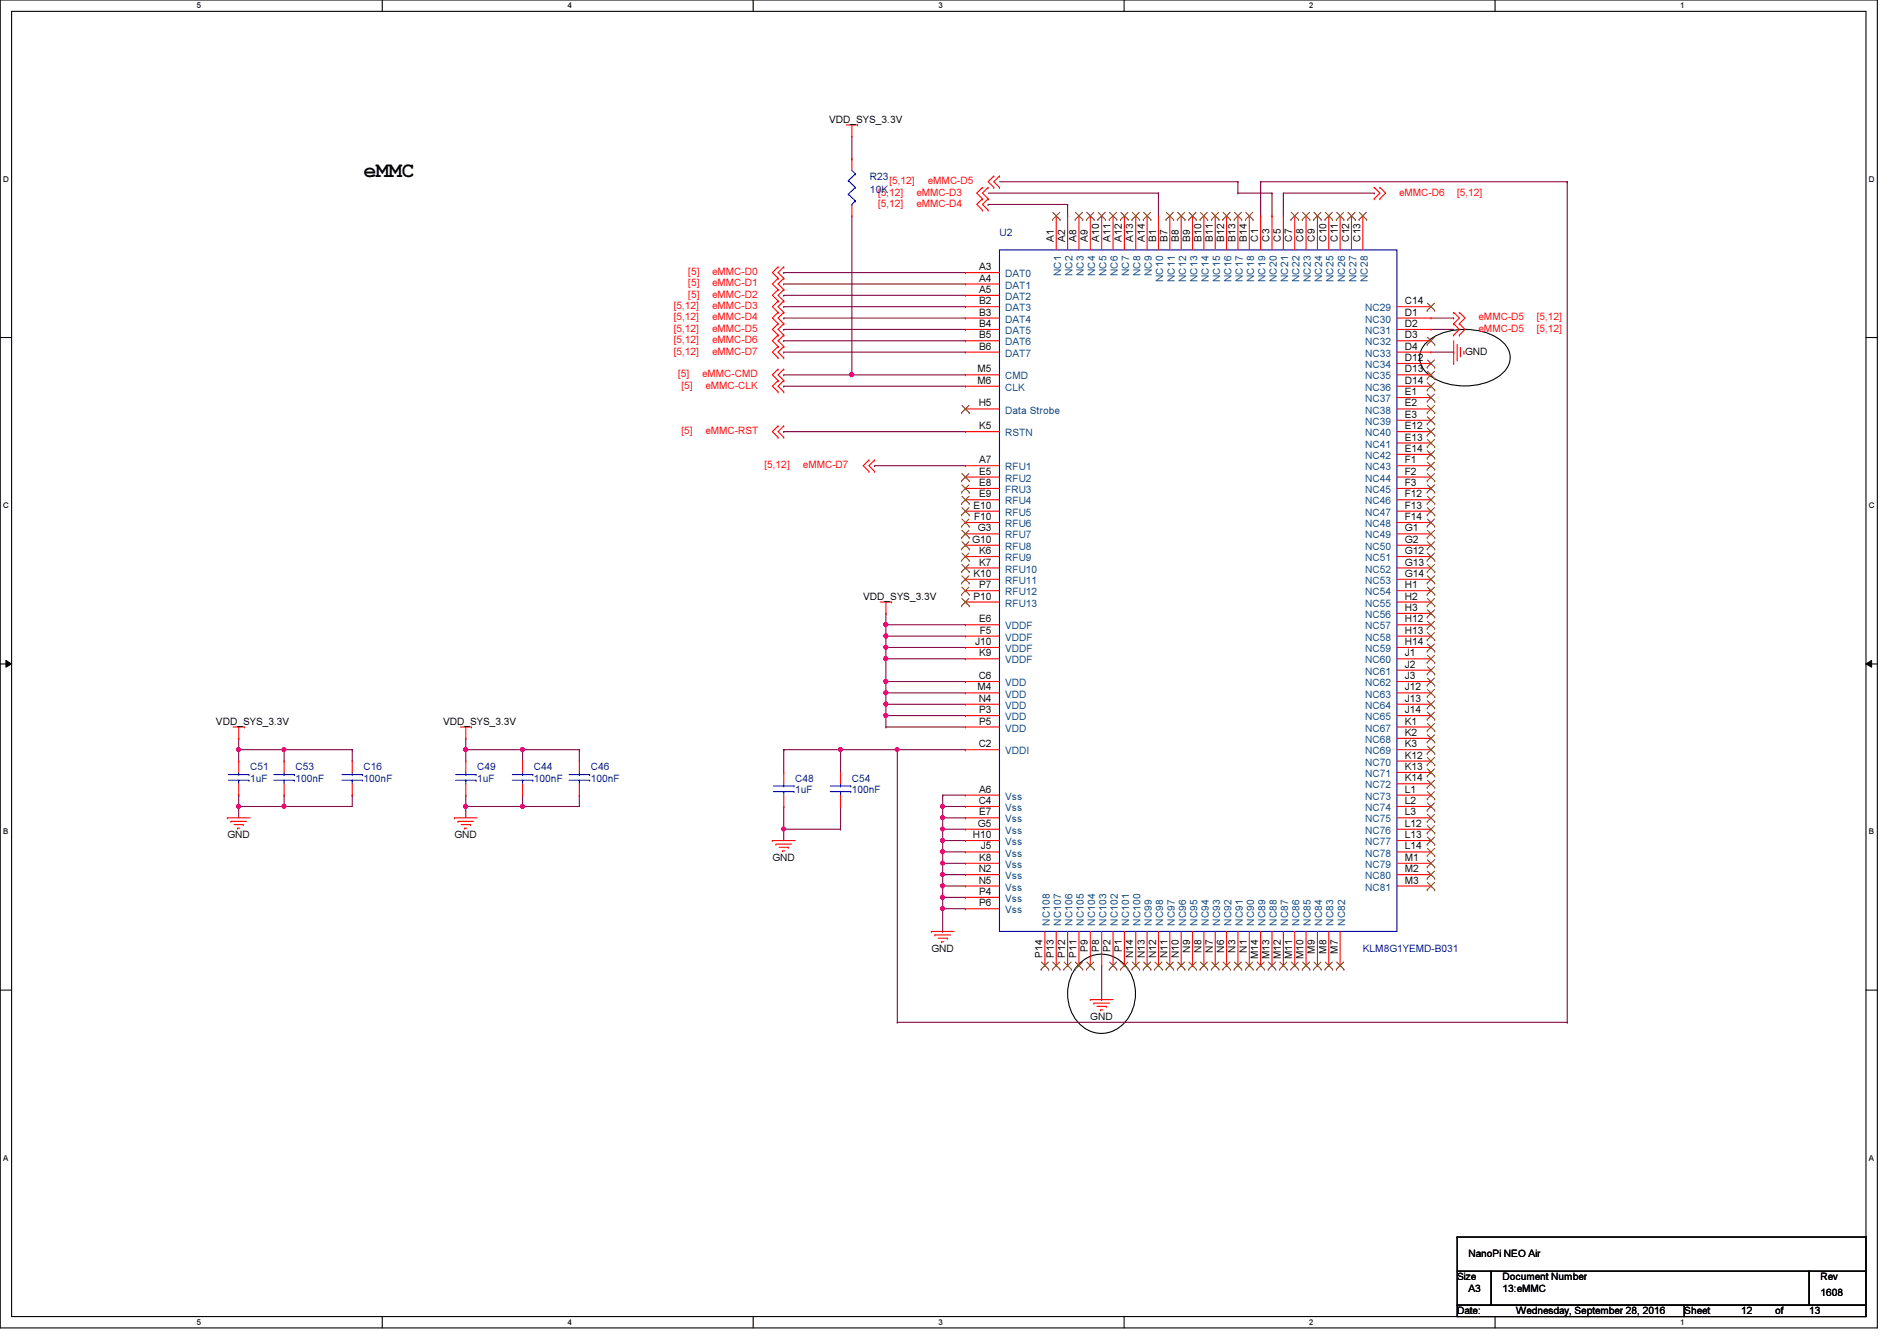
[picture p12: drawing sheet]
<svg xmlns="http://www.w3.org/2000/svg" width="297mm" height="210mm" viewBox="0 0 297 210" stroke-linecap="round" stroke-linejoin="round" font-family="sans-serif">
<defs><g id="words">
<text font-size="3.3" x="56.9" y="27.6">eMMC</text>
<g font-size="1.6">
<text x="129.8" y="19.2">VDD_SYS_3.3V</text>
<text x="165" y="37.9" transform="rotate(-90 165 37.9)">A1</text>
<text x="166.8" y="37.9" transform="rotate(-90 166.8 37.9)">A2</text>
<text x="168.6" y="37.9" transform="rotate(-90 168.6 37.9)">A8</text>
<text x="170.3" y="37.9" transform="rotate(-90 170.3 37.9)">A9</text>
<text x="172.1" y="37.9" transform="rotate(-90 172.1 37.9)">A10</text>
<text x="173.9" y="37.9" transform="rotate(-90 173.9 37.9)">A11</text>
<text x="175.7" y="37.9" transform="rotate(-90 175.7 37.9)">A12</text>
<text x="177.5" y="37.9" transform="rotate(-90 177.5 37.9)">A13</text>
<text x="179.2" y="37.9" transform="rotate(-90 179.2 37.9)">A14</text>
<text x="181" y="37.9" transform="rotate(-90 181 37.9)">B1</text>
<text x="182.8" y="37.9" transform="rotate(-90 182.8 37.9)">B7</text>
<text x="184.6" y="37.9" transform="rotate(-90 184.6 37.9)">B8</text>
<text x="186.3" y="37.9" transform="rotate(-90 186.3 37.9)">B9</text>
<text x="188.1" y="37.9" transform="rotate(-90 188.1 37.9)">B10</text>
<text x="189.9" y="37.9" transform="rotate(-90 189.9 37.9)">B11</text>
<text x="191.7" y="37.9" transform="rotate(-90 191.7 37.9)">B12</text>
<text x="193.5" y="37.9" transform="rotate(-90 193.5 37.9)">B13</text>
<text x="195.2" y="37.9" transform="rotate(-90 195.2 37.9)">B14</text>
<text x="197" y="37.9" transform="rotate(-90 197 37.9)">C1</text>
<text x="198.8" y="37.9" transform="rotate(-90 198.8 37.9)">C3</text>
<text x="200.6" y="37.9" transform="rotate(-90 200.6 37.9)">C5</text>
<text x="202.4" y="37.9" transform="rotate(-90 202.4 37.9)">C7</text>
<text x="204.1" y="37.9" transform="rotate(-90 204.1 37.9)">C8</text>
<text x="205.9" y="37.9" transform="rotate(-90 205.9 37.9)">C9</text>
<text x="207.7" y="37.9" transform="rotate(-90 207.7 37.9)">C10</text>
<text x="209.5" y="37.9" transform="rotate(-90 209.5 37.9)">C11</text>
<text x="211.2" y="37.9" transform="rotate(-90 211.2 37.9)">C12</text>
<text x="213" y="37.9" transform="rotate(-90 213 37.9)">C13</text>
<text x="153.3" y="42.3">A3</text>
<text x="153.3" y="44.1">A4</text>
<text x="153.3" y="45.8">A5</text>
<text x="153.3" y="47.6">B2</text>
<text x="220" y="47.6">C14</text>
<text x="153.3" y="49.4">B3</text>
<text x="153.3" y="51.2">B4</text>
<text x="153.3" y="53">B5</text>
<text x="220" y="49.4">D1</text>
<text x="220" y="51.2">D2</text>
<text x="220" y="53">D3</text>
<text x="153.1" y="58.3">M5</text>
<text x="153.3" y="54.7">B6</text>
<text x="220" y="54.7">D4</text>
<text x="220" y="56.5">D12</text>
<text x="220" y="58.3">D13</text>
<text x="229.4" y="55.5">GND</text>
<text x="153.1" y="60.1">M6</text>
<text x="153.2" y="63.6">H5</text>
<text x="220" y="60.1">D14</text>
<text x="220" y="61.8">E1</text>
<text x="220" y="63.6">E2</text>
<text x="220" y="65.4">E3</text>
<text x="153.3" y="67.2">K5</text>
<text x="220" y="67.2">E12</text>
<text x="220" y="69">E13</text>
<text x="220" y="70.7">E14</text>
<text x="153.3" y="72.5">A7</text>
<text x="153.3" y="74.3">E5</text>
<text x="153.3" y="76.1">E8</text>
<text x="153.3" y="77.9">E9</text>
<text x="220" y="72.5">F1</text>
<text x="220" y="74.3">F2</text>
<text x="220" y="76.1">F3</text>
<text x="220" y="77.9">F12</text>
<text x="152.4" y="79.6">E10</text>
<text x="152.5" y="81.4">F10</text>
<text x="153.1" y="83.2">G3</text>
<text x="220" y="79.6">F13</text>
<text x="220" y="81.4">F14</text>
<text x="220" y="83.2">G1</text>
<text x="152.2" y="85">G10</text>
<text x="153.3" y="86.7">K6</text>
<text x="153.3" y="88.5">K7</text>
<text x="220" y="85">G2</text>
<text x="220" y="86.7">G12</text>
<text x="220" y="88.5">G13</text>
<text x="135.2" y="93.9">VDD_SYS_3.3V</text>
<text x="152.4" y="90.3">K10</text>
<text x="152.4" y="93.9">P10</text>
<text x="153.3" y="92.1">P7</text>
<text x="220" y="90.3">G14</text>
<text x="220" y="92.1">H1</text>
<text x="220" y="93.9">H2</text>
<text x="220" y="95.6">H3</text>
<text x="152.7" y="101">J10</text>
<text x="153.3" y="97.4">E6</text>
<text x="153.4" y="99.2">F5</text>
<text x="220" y="97.4">H12</text>
<text x="220" y="99.2">H13</text>
<text x="220" y="101">H14</text>
<text x="153.2" y="106.3">C6</text>
<text x="153.3" y="102.7">K9</text>
<text x="220" y="102.7">J1</text>
<text x="220" y="104.5">J2</text>
<text x="220" y="106.3">J3</text>
<text x="33.8" y="113.5">VDD_SYS_3.3V</text>
<text x="69.4" y="113.5">VDD_SYS_3.3V</text>
<text x="153.1" y="108.1">M4</text>
<text x="153.2" y="109.9">N4</text>
<text x="153.3" y="111.6">P3</text>
<text x="153.3" y="113.4">P5</text>
<text x="220" y="108.1">J12</text>
<text x="220" y="109.9">J13</text>
<text x="220" y="111.6">J14</text>
<text x="220" y="113.4">K1</text>
<text x="153.2" y="117">C2</text>
<text x="220" y="115.2">K2</text>
<text x="220" y="117">K3</text>
<text x="220" y="118.7">K12</text>
<text x="153.2" y="125.9">C4</text>
<text x="153.3" y="124.1">A6</text>
<text x="220" y="120.5">K13</text>
<text x="220" y="122.3">K14</text>
<text x="220" y="124.1">L1</text>
<text x="220" y="125.9">L2</text>
<text x="35.6" y="131.2">GND</text>
<text x="71.2" y="131.2">GND</text>
<text x="152.4" y="131.2">H10</text>
<text x="153.1" y="129.4">G5</text>
<text x="153.3" y="127.6">E7</text>
<text x="220" y="127.6">L3</text>
<text x="220" y="129.4">L12</text>
<text x="220" y="131.2">L13</text>
<text x="120.9" y="134.8">GND</text>
<text x="153.2" y="136.5">N2</text>
<text x="153.3" y="134.7">K8</text>
<text x="153.6" y="133">J5</text>
<text x="220" y="133">L14</text>
<text x="220" y="134.7">M1</text>
<text x="220" y="136.5">M2</text>
<text x="153.2" y="138.3">N5</text>
<text x="153.3" y="140.1">P4</text>
<text x="153.3" y="141.9">P6</text>
<text x="220" y="138.3">M3</text>
<text x="145.8" y="149">GND</text>
<text x="163.2" y="149.9" transform="rotate(-90 163.2 149.9)">P14</text>
<text x="165" y="149.9" transform="rotate(-90 165 149.9)">P13</text>
<text x="166.8" y="149.9" transform="rotate(-90 166.8 149.9)">P12</text>
<text x="168.6" y="149.9" transform="rotate(-90 168.6 149.9)">P11</text>
<text x="170.3" y="149" transform="rotate(-90 170.3 149)">P9</text>
<text x="172.1" y="149" transform="rotate(-90 172.1 149)">P8</text>
<text x="173.9" y="149" transform="rotate(-90 173.9 149)">P2</text>
<text x="175.7" y="149" transform="rotate(-90 175.7 149)">P1</text>
<text x="177.5" y="150" transform="rotate(-90 177.5 150)">N14</text>
<text x="179.2" y="150" transform="rotate(-90 179.2 150)">N13</text>
<text x="181" y="150" transform="rotate(-90 181 150)">N12</text>
<text x="182.8" y="150" transform="rotate(-90 182.8 150)">N11</text>
<text x="184.6" y="150" transform="rotate(-90 184.6 150)">N10</text>
<text x="186.3" y="149.1" transform="rotate(-90 186.3 149.1)">N9</text>
<text x="188.1" y="149.1" transform="rotate(-90 188.1 149.1)">N8</text>
<text x="189.9" y="149.1" transform="rotate(-90 189.9 149.1)">N7</text>
<text x="191.7" y="149.1" transform="rotate(-90 191.7 149.1)">N6</text>
<text x="193.5" y="149.1" transform="rotate(-90 193.5 149.1)">N3</text>
<text x="195.2" y="149.1" transform="rotate(-90 195.2 149.1)">N1</text>
<text x="205.9" y="149.3" transform="rotate(-90 205.9 149.3)">M9</text>
<text x="207.7" y="149.3" transform="rotate(-90 207.7 149.3)">M8</text>
<text x="209.5" y="149.3" transform="rotate(-90 209.5 149.3)">M7</text>
<text x="197" y="150.2" transform="rotate(-90 197 150.2)">M14</text>
<text x="198.8" y="150.2" transform="rotate(-90 198.8 150.2)">M13</text>
<text x="200.6" y="150.2" transform="rotate(-90 200.6 150.2)">M12</text>
<text x="202.4" y="150.2" transform="rotate(-90 202.4 150.2)">M11</text>
<text x="204.1" y="150.2" transform="rotate(-90 204.1 150.2)">M10</text>
<text x="170.7" y="159.7">GND</text>
<text x="230" y="196.7">NanoPi NEO Air</text>
<text x="228.2" y="200.4">Size</text>
<text x="230" y="202.2">A3</text>
<text x="235.3" y="202.2">13:eMMC</text>
<text x="235.3" y="200.4">Document Number</text>
<text x="285.1" y="202.9">1608</text>
<text x="285.1" y="200.4">Rev</text>
<text x="228.2" y="205.7">Date:</text>
<text x="237.4" y="205.7">Wednesday, September 28, 2016</text>
<text x="263.7" y="205.7">Sheet</text>
<text x="272.6" y="205.7">12</text>
<text x="278" y="205.7">of</text>
<text x="283.3" y="205.7">13</text>
</g>
<g font-size="1.6" fill="#000080">
<text x="136.2" y="28.1">R23</text>
<text x="136.2" y="30.2">10K</text>
<text x="156.5" y="37">U2</text>
<text x="39.2" y="120.6">C51</text>
<text x="39.2" y="122.3">1uF</text>
<text x="46.3" y="120.6">C53</text>
<text x="46.3" y="122.3">100nF</text>
<text x="56.9" y="120.6">C16</text>
<text x="56.9" y="122.3">100nF</text>
<text x="74.7" y="120.6">C49</text>
<text x="74.7" y="122.3">1uF</text>
<text x="83.6" y="120.6">C44</text>
<text x="83.6" y="122.3">100nF</text>
<text x="92.5" y="120.6">C46</text>
<text x="92.5" y="122.3">100nF</text>
<text x="124.5" y="122.3">C48</text>
<text x="124.5" y="124.1">1uF</text>
<text x="133.4" y="122.3">C54</text>
<text x="133.4" y="124.1">100nF</text>
<text x="213.4" y="149">KLM8G1YEMD-B031</text>
</g>
<g font-size="1.6" fill="#f00">
<text x="139.3" y="28.8">[5,12]</text>
<text x="145.3" y="28.8">eMMC-D5</text>
<text x="137.5" y="32.4">[5,12]</text>
<text x="137.5" y="30.6">[5,12]</text>
<text x="143.5" y="32.4">eMMC-D4</text>
<text x="143.5" y="30.6">eMMC-D3</text>
<text x="219.1" y="30.6">eMMC-D6</text>
<text x="228.2" y="30.6">[5,12]</text>
<text x="107.8" y="43.1">[5]</text>
<text x="107.8" y="44.8">[5]</text>
<text x="107.8" y="46.6">[5]</text>
<text x="111.5" y="43.1">eMMC-D0</text>
<text x="111.5" y="44.8">eMMC-D1</text>
<text x="111.5" y="46.6">eMMC-D2</text>
<text x="105.5" y="48.4">[5,12]</text>
<text x="105.5" y="50.2">[5,12]</text>
<text x="105.5" y="51.9">[5,12]</text>
<text x="105.5" y="53.7">[5,12]</text>
<text x="111.5" y="48.4">eMMC-D3</text>
<text x="111.5" y="50.2">eMMC-D4</text>
<text x="111.5" y="51.9">eMMC-D5</text>
<text x="111.5" y="53.7">eMMC-D6</text>
<text x="231.5" y="51.9">eMMC-D5</text>
<text x="231.5" y="50.2">eMMC-D5</text>
<text x="240.6" y="51.9">[5,12]</text>
<text x="240.6" y="50.2">[5,12]</text>
<text x="105.5" y="55.5">[5,12]</text>
<text x="106.2" y="59.1">[5]</text>
<text x="109.9" y="59.1">eMMC-CMD</text>
<text x="111.5" y="55.5">eMMC-D7</text>
<text x="106.7" y="60.8">[5]</text>
<text x="110.4" y="60.8">eMMC-CLK</text>
<text x="106.7" y="67.9">[5]</text>
<text x="110.4" y="67.9">eMMC-RST</text>
<text x="119.7" y="73.3">[5,12]</text>
<text x="125.7" y="73.3">eMMC-D7</text>
</g>
<g font-size="1.6" fill="#004080">
<text x="157.4" y="43.4">DAT0</text>
<text x="157.4" y="45.2">DAT1</text>
<text x="157.4" y="46.9">DAT2</text>
<text x="166.2" y="43.3" transform="rotate(-90 166.2 43.3)">NC1</text>
<text x="167.9" y="43.3" transform="rotate(-90 167.9 43.3)">NC2</text>
<text x="169.7" y="43.3" transform="rotate(-90 169.7 43.3)">NC3</text>
<text x="171.5" y="43.3" transform="rotate(-90 171.5 43.3)">NC4</text>
<text x="173.3" y="43.3" transform="rotate(-90 173.3 43.3)">NC5</text>
<text x="175" y="43.3" transform="rotate(-90 175 43.3)">NC6</text>
<text x="176.8" y="43.3" transform="rotate(-90 176.8 43.3)">NC7</text>
<text x="178.6" y="43.3" transform="rotate(-90 178.6 43.3)">NC8</text>
<text x="180.4" y="43.3" transform="rotate(-90 180.4 43.3)">NC9</text>
<text x="182.2" y="44.2" transform="rotate(-90 182.2 44.2)">NC10</text>
<text x="183.9" y="44.2" transform="rotate(-90 183.9 44.2)">NC11</text>
<text x="185.7" y="44.2" transform="rotate(-90 185.7 44.2)">NC12</text>
<text x="187.5" y="44.2" transform="rotate(-90 187.5 44.2)">NC13</text>
<text x="189.3" y="44.2" transform="rotate(-90 189.3 44.2)">NC14</text>
<text x="191" y="44.2" transform="rotate(-90 191 44.2)">NC15</text>
<text x="192.8" y="44.2" transform="rotate(-90 192.8 44.2)">NC16</text>
<text x="194.6" y="44.2" transform="rotate(-90 194.6 44.2)">NC17</text>
<text x="196.4" y="44.2" transform="rotate(-90 196.4 44.2)">NC18</text>
<text x="198.2" y="44.2" transform="rotate(-90 198.2 44.2)">NC19</text>
<text x="199.9" y="44.2" transform="rotate(-90 199.9 44.2)">NC20</text>
<text x="201.7" y="44.2" transform="rotate(-90 201.7 44.2)">NC21</text>
<text x="203.5" y="44.2" transform="rotate(-90 203.5 44.2)">NC22</text>
<text x="205.3" y="44.2" transform="rotate(-90 205.3 44.2)">NC23</text>
<text x="207" y="44.2" transform="rotate(-90 207 44.2)">NC24</text>
<text x="208.8" y="44.2" transform="rotate(-90 208.8 44.2)">NC25</text>
<text x="210.6" y="44.2" transform="rotate(-90 210.6 44.2)">NC26</text>
<text x="212.4" y="44.2" transform="rotate(-90 212.4 44.2)">NC27</text>
<text x="214.2" y="44.2" transform="rotate(-90 214.2 44.2)">NC28</text>
<text x="157.4" y="48.7">DAT3</text>
<text x="157.4" y="50.5">DAT4</text>
<text x="157.4" y="52.3">DAT5</text>
<text x="213.8" y="48.7">NC29</text>
<text x="213.8" y="50.5">NC30</text>
<text x="213.8" y="52.3">NC31</text>
<text x="157.4" y="54.1">DAT6</text>
<text x="157.4" y="55.8">DAT7</text>
<text x="157.4" y="59.4">CMD</text>
<text x="213.8" y="54.1">NC32</text>
<text x="213.8" y="55.8">NC33</text>
<text x="213.8" y="57.6">NC34</text>
<text x="213.8" y="59.4">NC35</text>
<text x="157.4" y="64.7">Data Strobe</text>
<text x="157.4" y="61.2">CLK</text>
<text x="213.8" y="61.2">NC36</text>
<text x="213.8" y="62.9">NC37</text>
<text x="213.8" y="64.7">NC38</text>
<text x="157.4" y="68.3">RSTN</text>
<text x="213.8" y="66.5">NC39</text>
<text x="213.8" y="68.3">NC40</text>
<text x="213.8" y="70.1">NC41</text>
<text x="213.8" y="71.8">NC42</text>
<text x="157.4" y="73.6">RFU1</text>
<text x="157.4" y="75.4">RFU2</text>
<text x="157.4" y="77.2">FRU3</text>
<text x="213.8" y="73.6">NC43</text>
<text x="213.8" y="75.4">NC44</text>
<text x="213.8" y="77.2">NC45</text>
<text x="157.4" y="79">RFU4</text>
<text x="157.4" y="80.7">RFU5</text>
<text x="157.4" y="82.5">RFU6</text>
<text x="213.8" y="79">NC46</text>
<text x="213.8" y="80.7">NC47</text>
<text x="213.8" y="82.5">NC48</text>
<text x="157.4" y="84.3">RFU7</text>
<text x="157.4" y="86.1">RFU8</text>
<text x="157.4" y="87.8">RFU9</text>
<text x="157.4" y="89.6">RFU10</text>
<text x="213.8" y="84.3">NC49</text>
<text x="213.8" y="86.1">NC50</text>
<text x="213.8" y="87.8">NC51</text>
<text x="213.8" y="89.6">NC52</text>
<text x="157.4" y="91.4">RFU11</text>
<text x="157.4" y="93.2">RFU12</text>
<text x="157.4" y="95">RFU13</text>
<text x="213.8" y="91.4">NC53</text>
<text x="213.8" y="93.2">NC54</text>
<text x="213.8" y="95">NC55</text>
<text x="157.4" y="98.5">VDDF</text>
<text x="157.4" y="100.3">VDDF</text>
<text x="213.8" y="96.7">NC56</text>
<text x="213.8" y="98.5">NC57</text>
<text x="213.8" y="100.3">NC58</text>
<text x="157.4" y="107.4">VDD</text>
<text x="157.4" y="102.1">VDDF</text>
<text x="157.4" y="103.8">VDDF</text>
<text x="213.8" y="102.1">NC59</text>
<text x="213.8" y="103.8">NC60</text>
<text x="213.8" y="105.6">NC61</text>
<text x="213.8" y="107.4">NC62</text>
<text x="157.4" y="109.2">VDD</text>
<text x="157.4" y="111">VDD</text>
<text x="157.4" y="112.7">VDD</text>
<text x="213.8" y="109.2">NC63</text>
<text x="213.8" y="111">NC64</text>
<text x="213.8" y="112.7">NC65</text>
<text x="157.4" y="118.1">VDDI</text>
<text x="157.4" y="114.5">VDD</text>
<text x="213.8" y="114.5">NC67</text>
<text x="213.8" y="116.3">NC68</text>
<text x="213.8" y="118.1">NC69</text>
<text x="213.8" y="119.8">NC70</text>
<text x="157.4" y="125.2">Vss</text>
<text x="213.8" y="121.6">NC71</text>
<text x="213.8" y="123.4">NC72</text>
<text x="213.8" y="125.2">NC73</text>
<text x="157.4" y="127">Vss</text>
<text x="157.4" y="128.7">Vss</text>
<text x="157.4" y="130.5">Vss</text>
<text x="213.8" y="127">NC74</text>
<text x="213.8" y="128.7">NC75</text>
<text x="213.8" y="130.5">NC76</text>
<text x="157.4" y="132.3">Vss</text>
<text x="157.4" y="134.1">Vss</text>
<text x="157.4" y="135.8">Vss</text>
<text x="157.4" y="137.6">Vss</text>
<text x="213.8" y="132.3">NC77</text>
<text x="213.8" y="134.1">NC78</text>
<text x="213.8" y="135.8">NC79</text>
<text x="213.8" y="137.6">NC80</text>
<text x="157.4" y="139.4">Vss</text>
<text x="157.4" y="141.2">Vss</text>
<text x="157.4" y="143">Vss</text>
<text x="213.8" y="139.4">NC81</text>
<text x="164.4" y="144.9" transform="rotate(-90 164.4 144.9)">NC108</text>
<text x="166.2" y="144.9" transform="rotate(-90 166.2 144.9)">NC107</text>
<text x="167.9" y="144.9" transform="rotate(-90 167.9 144.9)">NC106</text>
<text x="169.7" y="144.9" transform="rotate(-90 169.7 144.9)">NC105</text>
<text x="171.5" y="144.9" transform="rotate(-90 171.5 144.9)">NC104</text>
<text x="173.3" y="144.9" transform="rotate(-90 173.3 144.9)">NC103</text>
<text x="175" y="144.9" transform="rotate(-90 175 144.9)">NC102</text>
<text x="176.8" y="144.9" transform="rotate(-90 176.8 144.9)">NC101</text>
<text x="178.6" y="144.9" transform="rotate(-90 178.6 144.9)">NC100</text>
<text x="180.4" y="144.9" transform="rotate(-90 180.4 144.9)">NC99</text>
<text x="182.2" y="144.9" transform="rotate(-90 182.2 144.9)">NC98</text>
<text x="183.9" y="144.9" transform="rotate(-90 183.9 144.9)">NC97</text>
<text x="185.7" y="144.9" transform="rotate(-90 185.7 144.9)">NC96</text>
<text x="187.5" y="144.9" transform="rotate(-90 187.5 144.9)">NC95</text>
<text x="189.3" y="144.9" transform="rotate(-90 189.3 144.9)">NC94</text>
<text x="191" y="144.9" transform="rotate(-90 191 144.9)">NC93</text>
<text x="192.8" y="144.9" transform="rotate(-90 192.8 144.9)">NC92</text>
<text x="194.6" y="144.9" transform="rotate(-90 194.6 144.9)">NC91</text>
<text x="196.4" y="144.9" transform="rotate(-90 196.4 144.9)">NC90</text>
<text x="198.2" y="144.9" transform="rotate(-90 198.2 144.9)">NC89</text>
<text x="199.9" y="144.9" transform="rotate(-90 199.9 144.9)">NC88</text>
<text x="201.7" y="144.9" transform="rotate(-90 201.7 144.9)">NC87</text>
<text x="203.5" y="144.9" transform="rotate(-90 203.5 144.9)">NC86</text>
<text x="205.3" y="144.9" transform="rotate(-90 205.3 144.9)">NC85</text>
<text x="207" y="144.9" transform="rotate(-90 207 144.9)">NC84</text>
<text x="208.8" y="144.9" transform="rotate(-90 208.8 144.9)">NC83</text>
<text x="210.6" y="144.9" transform="rotate(-90 210.6 144.9)">NC82</text>
</g>
<g font-size="1.3">
<text x="30.8" y="1.3">5</text>
<text x="88.9" y="1.3">4</text>
<text x="146.9" y="1.3">3</text>
<text x="205" y="1.3">2</text>
<text x="263.1" y="1.3">1</text>
<text x=".5" y="28.4">D</text>
<text x="292.6" y="28.4">D</text>
<text x=".5" y="79.5">C</text>
<text x="292.6" y="79.5">C</text>
<text x=".5" y="130.6">B</text>
<text x="292.6" y="130.6">B</text>
<text x=".5" y="181.7">A</text>
<text x="292.6" y="181.7">A</text>
<text x="30.8" y="207.4">5</text>
<text x="88.9" y="207.4">4</text>
<text x="146.9" y="207.4">3</text>
<text x="205" y="207.4">2</text>
<text x="263.1" y="207.4">1</text>
</g>
</g></defs>
<path d="M0 0h294v207.9h-294zM1.8 1.8h290.4v204.3h-290.4z" fill="none" stroke="#000" stroke-width=".17"/>
<g fill="#fff">
<path d="M30.8 .2h.7v1.4h-.7z"/>
<path d="M30.8 206.2h.7v1.4h-.7z"/>
</g>
<path d="M59.9 0v1.8M59.9 206.1v1.8" fill="none" stroke="#000" stroke-width=".17"/>
<g fill="#fff">
<path d="M88.9 .2h.6v1.4h-.6z"/>
<path d="M88.9 206.2h.6v1.4h-.6z"/>
</g>
<path d="M117.9 0v1.8M117.9 206.1v1.8" fill="none" stroke="#000" stroke-width=".17"/>
<g fill="#fff">
<path d="M146.9 .2h.7v1.4h-.7z"/>
<path d="M146.9 206.2h.7v1.4h-.7z"/>
</g>
<path d="M176 0v1.8M176 206.1v1.8" fill="none" stroke="#000" stroke-width=".17"/>
<g fill="#fff">
<path d="M205 .2h.7v1.4h-.7z"/>
<path d="M205 206.2h.7v1.4h-.7z"/>
</g>
<path d="M234.1 0v1.8M234.1 206.1v1.8" fill="none" stroke="#000" stroke-width=".17"/>
<g fill="#fff">
<path d="M263.1 .2h.7v1.4h-.7z"/>
<path d="M263.1 206.2h.7v1.4h-.7z"/>
<path d="M.5 27.3h.9v1.4h-.9z"/>
<path d="M292.6 27.3h.9v1.4h-.9z"/>
<path d="M.5 78.4h.9v1.4h-.9z"/>
<path d="M292.6 78.4h.9v1.4h-.9z"/>
</g>
<path d="M0 52.8h1.8M292.2 52.8h1.8" fill="none" stroke="#000" stroke-width=".17"/>
<g fill="#fff">
<path d="M.5 129.5h.8v1.4h-.8z"/>
<path d="M292.6 129.5h.9v1.4h-.9z"/>
</g>
<path d="M0 103.9h1.8M292.2 103.9h1.8" fill="none" stroke="#000" stroke-width=".17"/>
<path d="M.9 103.4l.9 .5-.9 .5zM292.2 103.9l.9-.5v1z" fill="#000"/>
<path d="M.9 103.4l.9 .5-.9 .5zM292.2 103.9l.9-.5v1z" fill="none" stroke="#000" stroke-width=".16"/>
<g fill="#fff">
<path d="M.5 180.5h.8v1.4h-.8z"/>
<path d="M292.6 180.5h.9v1.4h-.9z"/>
</g>
<path d="M223.6 53.4a10.1 10.1 0 0 1 11.5 0 3.2 3.2 0 0 1 0 5.2 9.9 9.9 0 0 1-11.5 0 3.2 3.2 0 0 1 0-5.2zM0 155h1.8M168.7 151.2a4.9 4.9 0 0 1 8.1 .7 6.6 6.6 0 0 1-2.7 9.5 5 5 0 0 1-6.3-3 7 7 0 0 1 .9-7.2zM292.2 155h1.8" fill="none" stroke="#000" stroke-width=".17"/>
<path d="M72.9 115.6h.1M72.9 115.6v1.7M81.8 117.3h.1M81.8 117.3h8.9M81.8 117.3v1.8M72.9 126.2h.1M72.9 126.2h8.9" fill="none" stroke="#800040" stroke-width=".17"/>
<circle cx="81.8" cy="126.2" r=".32" fill="#f0f"/>
<circle cx="81.8" cy="126.2" r=".32" fill="none" stroke="#f0f" stroke-width=".17"/>
<circle cx="72.9" cy="126.2" r=".32" fill="#f0f"/>
<circle cx="72.9" cy="126.2" r=".32" fill="none" stroke="#f0f" stroke-width=".17"/>
<g fill="none" stroke="#800040" stroke-width=".17">
<path d="M37.4 117.3h.1M37.4 117.3h7.1M44.5 117.3h.1M44.5 117.3v1.8M90.7 117.3h.1M90.7 117.3v1.8M72.9 124.5h.1M72.9 124.5v1.7M81.8 124.5h.1M81.8 126.2h.1M81.8 124.5v1.7M90.7 124.5h.1"/>
<path d="M90.7 124.5v1.7h-8.9"/>
</g>
<circle cx="44.5" cy="117.3" r=".32" fill="#f0f"/>
<circle cx="44.5" cy="117.3" r=".32" fill="none" stroke="#f0f" stroke-width=".17"/>
<circle cx="37.4" cy="117.3" r=".32" fill="#f0f"/>
<circle cx="37.4" cy="117.3" r=".32" fill="none" stroke="#f0f" stroke-width=".17"/>
<path d="M37.4 115.6h.1M37.4 115.6v1.7M44.5 117.3h.1M44.5 117.3h10.7M55.2 117.3h.1M55.2 117.3v1.8M37.4 126.2h.1M37.4 126.2h7.1" fill="none" stroke="#800040" stroke-width=".17"/>
<circle cx="44.5" cy="126.2" r=".32" fill="#f0f"/>
<circle cx="44.5" cy="126.2" r=".32" fill="none" stroke="#f0f" stroke-width=".17"/>
<circle cx="37.4" cy="126.2" r=".32" fill="#f0f"/>
<circle cx="37.4" cy="126.2" r=".32" fill="none" stroke="#f0f" stroke-width=".17"/>
<path d="M138.7 97.8h.1M138.7 97.8h12.5M37.4 124.5h.1M37.4 124.5v1.7M44.5 124.5h.1M44.5 126.2h.1M44.5 124.5v1.7M55.2 124.5h.1M55.2 124.5v1.7h-10.7" fill="none" stroke="#800040" stroke-width=".17"/>
<circle cx="138.7" cy="97.8" r=".32" fill="#f0f"/>
<circle cx="138.7" cy="97.8" r=".32" fill="none" stroke="#f0f" stroke-width=".17"/>
<path d="M138.7 96h.1M138.7 97.8h.1M138.7 99.6h.1M138.7 96v3.6M138.7 99.6h12.5" fill="none" stroke="#800040" stroke-width=".17"/>
<circle cx="138.7" cy="99.5" r=".32" fill="#f0f"/>
<circle cx="138.7" cy="99.5" r=".32" fill="none" stroke="#f0f" stroke-width=".17"/>
<path d="M138.7 101.3h.1M138.7 101.3h12.5" fill="none" stroke="#800040" stroke-width=".17"/>
<circle cx="138.7" cy="101.3" r=".32" fill="#f0f"/>
<circle cx="138.7" cy="101.3" r=".32" fill="none" stroke="#f0f" stroke-width=".17"/>
<path d="M138.7 99.6h.1M138.7 99.6v3.5M138.7 103.1h.1M138.7 101.3h.1M138.7 106.7h.1M138.7 108.5h.1M138.7 103.1h12.5M138.7 106.7h12.5M138.7 108.5h12.5" fill="none" stroke="#800040" stroke-width=".17"/>
<circle cx="138.7" cy="108.4" r=".32" fill="#f0f"/>
<circle cx="138.7" cy="108.4" r=".32" fill="none" stroke="#f0f" stroke-width=".17"/>
<path d="M138.7 106.7h.1M138.7 110.2h.1M138.7 106.7v1.8M138.7 110.2h12.5" fill="none" stroke="#800040" stroke-width=".17"/>
<circle cx="138.7" cy="110.2" r=".32" fill="#f0f"/>
<circle cx="138.7" cy="110.2" r=".32" fill="none" stroke="#f0f" stroke-width=".17"/>
<path d="M138.7 108.5h.1M138.7 112h.1M138.7 108.5v1.7M138.7 112h12.5" fill="none" stroke="#800040" stroke-width=".17"/>
<circle cx="138.7" cy="112" r=".32" fill="#f0f"/>
<circle cx="138.7" cy="112" r=".32" fill="none" stroke="#f0f" stroke-width=".17"/>
<path d="M138.7 110.2h.1M138.7 113.8h.1M138.7 112h.1M138.7 110.2v3.6M138.7 113.8h12.5M122.7 129.8h.1M122.7 129.8v1.8" fill="none" stroke="#800040" stroke-width=".17"/>
<circle cx="122.7" cy="129.8" r=".32" fill="#f0f"/>
<circle cx="122.7" cy="129.8" r=".32" fill="none" stroke="#f0f" stroke-width=".17"/>
<path d="M122.7 117.3h.1M122.7 117.3v3.6M131.6 117.3h8.9M140.5 117.3h.1M147.6 124.5h.1M147.6 126.2h.1M147.6 124.5h3.6M147.6 124.5v1.7M147.6 126.2h3.6" fill="none" stroke="#800040" stroke-width=".17"/>
<circle cx="147.6" cy="126.2" r=".32" fill="#f0f"/>
<circle cx="147.6" cy="126.2" r=".32" fill="none" stroke="#f0f" stroke-width=".17"/>
<path d="M147.6 128h.1M147.6 126.2v1.8M147.6 128h3.6" fill="none" stroke="#800040" stroke-width=".17"/>
<circle cx="147.6" cy="128" r=".32" fill="#f0f"/>
<circle cx="147.6" cy="128" r=".32" fill="none" stroke="#f0f" stroke-width=".17"/>
<path d="M147.6 129.8h.1M147.6 128v1.8M147.6 129.8h3.6" fill="none" stroke="#800040" stroke-width=".17"/>
<circle cx="147.6" cy="129.8" r=".32" fill="#f0f"/>
<circle cx="147.6" cy="129.8" r=".32" fill="none" stroke="#f0f" stroke-width=".17"/>
<path d="M147.6 131.6h.1M147.6 129.8v1.8M147.6 131.6h3.6" fill="none" stroke="#800040" stroke-width=".17"/>
<circle cx="147.6" cy="131.5" r=".32" fill="#f0f"/>
<circle cx="147.6" cy="131.5" r=".32" fill="none" stroke="#f0f" stroke-width=".17"/>
<path d="M147.6 133.3h.1M147.6 131.6v1.7M147.6 133.3h3.6" fill="none" stroke="#800040" stroke-width=".17"/>
<circle cx="147.6" cy="133.3" r=".32" fill="#f0f"/>
<circle cx="147.6" cy="133.3" r=".32" fill="none" stroke="#f0f" stroke-width=".17"/>
<path d="M147.6 135.1h.1M147.6 133.3v1.8M147.6 135.1h3.6" fill="none" stroke="#800040" stroke-width=".17"/>
<circle cx="147.6" cy="135.1" r=".32" fill="#f0f"/>
<circle cx="147.6" cy="135.1" r=".32" fill="none" stroke="#f0f" stroke-width=".17"/>
<path d="M147.6 136.9h.1M147.6 138.7h.1M147.6 135.1v3.6M147.6 136.9h3.6" fill="none" stroke="#800040" stroke-width=".17"/>
<circle cx="147.6" cy="136.9" r=".32" fill="#f0f"/>
<circle cx="147.6" cy="136.9" r=".32" fill="none" stroke="#f0f" stroke-width=".17"/>
<path d="M147.6 138.7h.1M147.6 138.7h3.6" fill="none" stroke="#800040" stroke-width=".17"/>
<circle cx="147.6" cy="138.7" r=".32" fill="#f0f"/>
<circle cx="147.6" cy="138.7" r=".32" fill="none" stroke="#f0f" stroke-width=".17"/>
<path d="M147.6 138.7v1.8M147.6 140.5h.1M147.6 140.5h3.6" fill="none" stroke="#800040" stroke-width=".17"/>
<circle cx="147.6" cy="140.4" r=".32" fill="#f0f"/>
<circle cx="147.6" cy="140.4" r=".32" fill="none" stroke="#f0f" stroke-width=".17"/>
<path d="M147.6 142.2h.1M147.6 140.5v1.7M147.6 142.2h3.6" fill="none" stroke="#800040" stroke-width=".17"/>
<circle cx="147.6" cy="142.2" r=".32" fill="#f0f"/>
<circle cx="147.6" cy="142.2" r=".32" fill="none" stroke="#f0f" stroke-width=".17"/>
<g fill="none" stroke="#800040" stroke-width=".17">
<path d="M122.7 42.7h.1M122.7 44.4h.1M122.7 46.2h.1M122.7 48h.1M122.7 49.8h.1M122.7 51.6h.1M122.7 53.3h.1M122.7 55.1h.1M122.7 42.7h28.5M122.7 44.4h28.5M122.7 46.2h28.5M122.7 48h28.5"/>
<path d="M122.7 49.8h28.5M122.7 51.6h28.5M122.7 53.3h28.5M122.7 55.1h28.5M133.4 58.7h.1M133.4 58.7h17.8M37.4 117.3h.1M37.4 117.3v1.8M72.9 117.3h.1M72.9 117.3v1.8M37.4 126.2h.1M37.4 126.2v1.8"/>
<path d="M72.9 126.2h.1M72.9 126.2v1.8M147.6 145.8h.1M147.6 142.2v3.6"/>
</g>
<circle cx="133.4" cy="58.6" r=".32" fill="#f0f"/>
<circle cx="133.4" cy="58.6" r=".32" fill="none" stroke="#f0f" stroke-width=".17"/>
<path d="M122.7 60.5h.1M122.7 67.6h.1M122.7 60.5h28.5M122.7 67.6h28.5M72.9 117.3h.1M72.9 117.3h8.9" fill="none" stroke="#800040" stroke-width=".17"/>
<circle cx="81.8" cy="117.3" r=".32" fill="#f0f"/>
<circle cx="81.8" cy="117.3" r=".32" fill="none" stroke="#f0f" stroke-width=".17"/>
<circle cx="72.9" cy="117.3" r=".32" fill="#f0f"/>
<circle cx="72.9" cy="117.3" r=".32" fill="none" stroke="#f0f" stroke-width=".17"/>
<path d="M122.7 117.3h.1M122.7 117.3h8.9M131.6 117.3h.1M131.6 117.3v3.6" fill="none" stroke="#800040" stroke-width=".17"/>
<circle cx="131.6" cy="117.3" r=".32" fill="#f0f"/>
<circle cx="131.6" cy="117.3" r=".32" fill="none" stroke="#f0f" stroke-width=".17"/>
<g fill="none" stroke="#800040" stroke-width=".17">
<path d="M133.4 24.9h.1M133.4 21.3v3.6M133.4 33.8v24.9M122.7 58.7h.1M122.7 58.7h10.7M133.4 58.7h.1M138.7 103.1h.1M138.7 103.1v3.6M122.7 126.2h.1M122.7 126.2v3.6h8.9M131.6 129.8h.1M131.6 126.2h.1"/>
<path d="M131.6 126.2v3.6"/>
</g>
<circle cx="138.7" cy="106.7" r=".32" fill="#f0f"/>
<circle cx="138.7" cy="106.7" r=".32" fill="none" stroke="#f0f" stroke-width=".17"/>
<circle cx="138.7" cy="103.1" r=".32" fill="#f0f"/>
<circle cx="138.7" cy="103.1" r=".32" fill="none" stroke="#f0f" stroke-width=".17"/>
<g fill="none" stroke="#800040" stroke-width=".17">
<path d="M154.7 32h.1M154.7 30.2h26.7M154.7 32h12.5M167.2 32h.1M167.2 32v1.8M181.4 30.2h.1M181.4 30.2v3.6M197.4 28.4h.1M197.4 28.4v5.4M197.4 28.4h48M201 30.2h.1M201 30.2v3.6"/>
<path d="M201 30.2h14.2M215.2 30.2h.1M245.4 28.4h.1M224.1 55.1h3.5M227.6 55.1h.1M136.9 72.9h.1M136.9 72.9h14.3M151.2 117.3h.1M151.2 117.3h-10.7v42.7M172.5 156.5h.1M172.5 151.1v5.4M140.5 160h.1"/>
</g>
<circle cx="140.5" cy="117.3" r=".32" fill="#f0f"/>
<circle cx="140.5" cy="117.3" r=".32" fill="none" stroke="#f0f" stroke-width=".17"/>
<g fill="none" stroke="#800040" stroke-width=".17">
<path d="M156.5 28.4h37.3M193.8 28.4h.1M193.8 30.2h.1M193.8 28.4v1.8M193.8 30.2h5.4M199.2 30.2h.1M199.2 33.8h.1M199.2 30.2v3.6M245.4 28.4h.1M245.4 28.4v131.6M224.1 51.6h3.5M224.1 49.8h3.5"/>
<path d="M227.6 51.6h.1M227.6 49.8h.1M140.5 160h104.9M245.4 160h.1"/>
</g>
<g fill="none" stroke="#f00" stroke-width=".17">
<path d="M132.5 19.6h1.8M133.4 19.6v1.7M134.3 19.6h.1M133.4 21.3h.1M133.4 24.9h.1M133.4 33.8h.1M133.4 24.9v1.8M133.4 32v1.8M153.8 32.9h.1M153.8 31.1h.1M153.8 29.3h.1M153.8 31.1l-.9 .9 .9 .9"/>
<path d="M153.8 29.3l-.9 .9 .9 .9M154.7 32.9h.1M154.7 31.1h.1M154.7 29.3h.1M154.7 31.1l-.9 .9 .9 .9M154.7 29.3l-.9 .9 .9 .9M155.6 29.3h.1M155.6 27.6h.1M155.6 27.6l-.9 .8 .9 .9M156.5 29.3h.1M156.5 27.6h.1M156.5 27.6l-.9 .8 .9 .9"/>
<path d="M165.4 33.8h.1M165.4 33.8v5.3M167.2 33.8h.1M167.2 33.8v5.3M168.9 33.8h.1M168.9 33.8v5.3M170.7 33.8h.1M170.7 33.8v5.3M172.5 33.8h.1M172.5 33.8v5.3M174.3 33.8h.1M174.3 33.8v5.3"/>
<path d="M176.1 33.8h.1M176.1 33.8v5.3M177.8 33.8h.1M177.8 33.8v5.3M179.6 33.8h.1M179.6 33.8v5.3M181.4 33.8h.1M181.4 33.8v5.3M183.2 33.8h.1M183.2 33.8v5.3M185 33.8h.1M185 33.8v5.3"/>
<path d="M186.7 33.8h.1M186.7 33.8v5.3M188.5 33.8h.1M188.5 33.8v5.3M190.3 33.8h.1M190.3 33.8v5.3M192.1 33.8h.1M192.1 33.8v5.3M193.8 33.8h.1M193.8 33.8v5.3M195.6 33.8h.1M195.6 33.8v5.3"/>
<path d="M197.4 33.8h.1M197.4 33.8v5.3M199.2 33.8h.1M199.2 33.8v5.3M201 33.8h.1M201 33.8v5.3M202.7 33.8h.1M202.7 33.8v5.3M204.5 33.8h.1M204.5 33.8v5.3M206.3 33.8h.1M206.3 33.8v5.3"/>
<path d="M208.1 33.8h.1M208.1 33.8v5.3M209.8 33.8h.1M209.8 33.8v5.3M211.6 33.8h.1M211.6 33.8v5.3M213.4 33.8h.1M213.4 33.8v5.3M215.2 31.1h.1M215.2 29.3h.1M215.2 29.3l.9 .9-.9 .9M216.1 31.1h.1"/>
<path d="M216.1 29.3h.1M216.1 29.3l.9 .9-.9 .9M121.8 59.6h.1M121.8 57.8h.1M121.8 43.6h.1M121.8 41.8h.1M121.8 45.3h.1M121.8 47.1h.1M121.8 48.9h.1M121.8 50.7h.1M121.8 52.5h.1M121.8 54.2h.1"/>
<path d="M121.8 56h.1M121.8 59.6l-.9 .9 .9 .8M121.8 57.8l-.9 .9 .9 .9M121.8 41.8l-.9 .9 .9 .9M121.8 43.6l-.9 .8 .9 .9M121.8 45.3l-.9 .9 .9 .9M121.8 47.1l-.9 .9 .9 .9M121.8 48.9l-.9 .9 .9 .9M121.8 50.7l-.9 .9 .9 .9M121.8 52.5l-.9 .8 .9 .9M121.8 54.2l-.9 .9 .9 .9M122.7 59.6h.1"/>
<path d="M122.7 57.8h.1M122.7 43.6h.1M122.7 41.8h.1M122.7 45.3h.1M122.7 47.1h.1M122.7 48.9h.1M122.7 50.7h.1M122.7 52.5h.1M122.7 54.2h.1M122.7 56h.1M122.7 59.6l-.9 .9 .9 .8M122.7 57.8l-.9 .9 .9 .9"/>
<path d="M122.7 41.8l-.9 .9 .9 .9M122.7 43.6l-.9 .8 .9 .9M122.7 45.3l-.9 .9 .9 .9M122.7 47.1l-.9 .9 .9 .9M122.7 48.9l-.9 .9 .9 .9M122.7 50.7l-.9 .9 .9 .9M122.7 52.5l-.9 .8 .9 .9M122.7 54.2l-.9 .9 .9 .9M151.2 42.7h.1M151.2 44.4h.1M151.2 46.2h.1M151.2 48h.1"/>
<path d="M151.2 49.8h.1M151.2 51.6h.1M151.2 53.3h.1M151.2 55.1h.1M151.2 58.7h.1M151.2 42.7h5.3M151.2 44.4h5.3M151.2 46.2h5.3M151.2 48h5.3M151.2 49.8h5.3M151.2 51.6h5.3M151.2 53.3h5.3"/>
<path d="M151.2 55.1h5.3M151.2 58.7h5.3M218.7 48h5.4M218.7 49.8h5.4M218.7 51.6h5.4M218.7 53.3h5.4M218.7 55.1h5.4M218.7 56.9h5.4M218.7 58.7h5.4M224.1 48h.1M224.1 49.8h.1M224.1 51.6h.1"/>
<path d="M224.1 53.3h.1M224.1 55.1h.1M224.1 56.9h.1M224.1 58.7h.1M227.6 56.9h.1M227.6 52.5h.1M227.6 50.7h.1M227.6 48.9h.1M227.6 53.3v3.6M227.6 50.7l.9 .9-.9 .9M227.6 48.9l.9 .9-.9 .9M228.2 56.3h.1"/>
<path d="M228.2 53.9v2.4M228.5 52.5h.1M228.5 50.7h.1M228.5 48.9h.1M228.5 50.7l.9 .9-.9 .9M228.5 48.9l.9 .9-.9 .9M228.7 54.4h.1M228.7 54.4v1.4M229.2 55.3h.1M229.2 54.9v.4M121.8 61.3h.1M121.8 68.5h.1"/>
<path d="M121.8 66.7h.1M121.8 66.7l-.9 .9 .9 .9M122.7 61.3h.1M122.7 68.5h.1M122.7 66.7h.1M122.7 66.7l-.9 .9 .9 .9M136.1 73.8h.1M136.1 72h.1M136.1 72l-.9 .9 .9 .9M136.9 73.8h.1M136.9 72h.1M136.9 72l-.8 .9 .8 .9"/>
<path d="M151.2 72.9h.1M151.2 74.7h.1M151.2 76.5h.1M151.2 78.2h.1M151.2 64h.1M151.2 67.6h.1M151.2 60.5h.1M151.2 72.9h5.3M151.2 60.5h5.3M151.2 64h5.3M151.2 74.7h5.3M151.2 76.5h5.3"/>
<path d="M151.2 78.2h5.3M151.2 67.6h5.3M218.7 72.9h5.4M218.7 60.5h5.4M218.7 62.2h5.4M218.7 64h5.4M218.7 65.8h5.4M218.7 74.7h5.4M218.7 76.5h5.4M218.7 78.2h5.4M218.7 67.6h5.4M218.7 69.3h5.4"/>
<path d="M218.7 71.1h5.4M224.1 60.5h.1M224.1 62.2h.1M224.1 64h.1M224.1 65.8h.1M224.1 67.6h.1M224.1 69.3h.1M224.1 71.1h.1M224.1 72.9h.1M224.1 74.7h.1M224.1 76.5h.1M224.1 78.2h.1"/>
<path d="M137.8 94.2h1.8M138.7 96h.1M138.7 94.2v1.8M139.6 94.2h.1M151.2 97.8h.1M151.2 80h.1M151.2 99.6h.1M151.2 81.8h.1M151.2 83.6h.1M151.2 85.3h.1M151.2 87.1h.1M151.2 88.9h.1"/>
<path d="M151.2 90.7h.1M151.2 92.5h.1M151.2 94.2h.1M151.2 94.2h5.3M151.2 97.8h5.3M151.2 80h5.3M151.2 99.6h5.3M151.2 81.8h5.3M151.2 83.6h5.3M151.2 85.3h5.3M151.2 87.1h5.3M151.2 88.9h5.3"/>
<path d="M151.2 90.7h5.3M151.2 92.5h5.3M218.7 94.2h5.4M218.7 97.8h5.4M218.7 80h5.4M218.7 99.6h5.4M218.7 81.8h5.4M218.7 83.6h5.4M218.7 85.3h5.4M218.7 87.1h5.4M218.7 88.9h5.4M218.7 90.7h5.4"/>
<path d="M218.7 92.5h5.4M218.7 96h5.4M224.1 80h.1M224.1 81.8h.1M224.1 83.6h.1M224.1 85.3h.1M224.1 87.1h.1M224.1 88.9h.1M224.1 90.7h.1M224.1 92.5h.1M224.1 94.2h.1M224.1 96h.1"/>
<path d="M224.1 97.8h.1M224.1 99.6h.1M36.5 113.8h1.8M37.4 115.6h.1M37.4 119.1h.1M37.4 113.8v1.8M37.4 119.1v1.8M38.3 113.8h.1M44.5 119.1h.1M44.5 119.1v1.8M55.2 119.1h.1M55.2 119.1v1.8"/>
<path d="M72 113.8h1.8M72.9 115.6h.1M72.9 119.1h.1M72.9 113.8v1.8M72.9 119.1v1.8M73.8 113.8h.1M81.8 119.1h.1M81.8 119.1v1.8M90.7 119.1h.1M90.7 119.1v1.8M151.2 117.3h.1M151.2 106.7h.1"/>
<path d="M151.2 101.3h.1M151.2 103.1h.1M151.2 108.5h.1M151.2 110.2h.1M151.2 112h.1M151.2 113.8h.1M151.2 113.8h5.3M151.2 117.3h5.3M151.2 106.7h5.3M151.2 101.3h5.3M151.2 103.1h5.3M151.2 108.5h5.3"/>
<path d="M151.2 110.2h5.3M151.2 112h5.3M218.7 113.8h5.4M218.7 117.3h5.4M218.7 106.7h5.4M218.7 101.3h5.4M218.7 103.1h5.4M218.7 104.9h5.4M218.7 108.5h5.4M218.7 110.2h5.4M218.7 112h5.4M218.7 115.6h5.4"/>
<path d="M218.7 119.1h5.4M224.1 101.3h.1M224.1 103.1h.1M224.1 104.9h.1M224.1 106.7h.1M224.1 108.5h.1M224.1 110.2h.1M224.1 112h.1M224.1 113.8h.1M224.1 115.6h.1M224.1 117.3h.1M224.1 119.1h.1"/>
<path d="M35.6 128h.1M35.6 128h3.6M36.1 128.6h.1M36.1 128.6h2.5M36.7 129.1h1.4M37.2 129.6h.1M37.2 129.6h.3M37.4 124.5h.1M37.4 122.7v1.8M38.1 129.1h.1M44.5 124.5h.1M44.5 122.7v1.8"/>
<path d="M55.2 124.5h.1M55.2 122.7v1.8M71.2 128h.1M71.2 128h3.5M71.7 128.6h.1M71.7 128.6h2.5M72.2 129.1h1.5M72.8 129.6h.1M72.8 129.6h.3M72.9 124.5h.1M72.9 122.7v1.8M73.7 129.1h.1"/>
<path d="M81.8 124.5h.1M81.8 122.7v1.8M90.7 124.5h.1M90.7 122.7v1.8M120.9 131.6h.1M120.9 131.6h3.6M121.5 132.1h.1M121.5 132.1h2.4M122 132.6h1.4M122.6 133.2h.1M122.6 133.2h.3M122.7 120.9h.1"/>
<path d="M122.7 126.2h.1M122.7 120.9v1.8M122.7 124.5v1.7M123.4 132.6h.1M131.6 120.9h.1M131.6 126.2h.1M131.6 120.9v1.8M131.6 124.5v1.7M151.2 124.5h.1M151.2 126.2h.1M151.2 128h.1M151.2 129.8h.1"/>
<path d="M151.2 131.6h.1M151.2 133.3h.1M151.2 135.1h.1M151.2 136.9h.1M151.2 138.7h.1M151.2 131.6h5.3M151.2 128h5.3M151.2 124.5h5.3M151.2 126.2h5.3M151.2 129.8h5.3M151.2 133.3h5.3M151.2 135.1h5.3"/>
<path d="M151.2 136.9h5.3M151.2 138.7h5.3M218.7 131.6h5.4M218.7 128h5.4M218.7 124.5h5.4M218.7 126.2h5.4M218.7 129.8h5.4M218.7 133.3h5.4M218.7 135.1h5.4M218.7 120.9h5.4M218.7 122.7h5.4M218.7 136.9h5.4"/>
<path d="M218.7 138.7h5.4M224.1 120.9h.1M224.1 122.7h.1M224.1 124.5h.1M224.1 126.2h.1M224.1 128h.1M224.1 129.8h.1M224.1 131.6h.1M224.1 133.3h.1M224.1 135.1h.1M224.1 136.9h.1M224.1 138.7h.1"/>
<path d="M145.8 145.8h.1M145.8 145.8h3.6M146.4 146.3h.1M146.4 146.3h2.4M146.9 146.9h1.4M147.4 147.4h.1M147.4 147.4h.4M148.3 146.9h.1M151.2 140.5h.1M151.2 142.2h.1M151.2 140.5h5.3M151.2 142.2h5.3"/>
<path d="M163.6 151.1h.1M163.6 145.8v5.3M165.4 151.1h.1M165.4 145.8v5.3M167.2 151.1h.1M167.2 145.8v5.3M168.9 151.1h.1M168.9 145.8v5.3M170.7 156.5h.1M170.7 151.1h.1M170.7 156.5h3.6M170.7 145.8v5.3"/>
<path d="M171.3 157h.1M171.3 157h2.4M171.8 157.5h1.4M172.3 158.1h.1M172.3 158.1h.4M172.5 151.1h.1M172.5 145.8v5.3M173.2 157.5h.1M174.3 151.1h.1M174.3 145.8v5.3M176.1 151.1h.1M176.1 145.8v5.3"/>
<path d="M177.8 151.1h.1M177.8 145.8v5.3M179.6 151.1h.1M179.6 145.8v5.3M181.4 151.1h.1M181.4 145.8v5.3M183.2 151.1h.1M183.2 145.8v5.3M185 151.1h.1M185 145.8v5.3M186.7 151.1h.1M186.7 145.8v5.3"/>
<path d="M188.5 151.1h.1M188.5 145.8v5.3M190.3 151.1h.1M190.3 145.8v5.3M192.1 151.1h.1M192.1 145.8v5.3M193.8 151.1h.1M193.8 145.8v5.3M195.6 151.1h.1M195.6 145.8v5.3M197.4 151.1h.1M197.4 145.8v5.3"/>
<path d="M199.2 151.1h.1M199.2 145.8v5.3M201 151.1h.1M201 145.8v5.3M202.7 151.1h.1M202.7 145.8v5.3M204.5 151.1h.1M204.5 145.8v5.3M206.3 151.1h.1M206.3 145.8v5.3M208.1 151.1h.1M208.1 145.8v5.3"/>
<path d="M209.8 151.1h.1M209.8 145.8v5.3"/>
</g>
<path d="M228.2 199h5.3v5.3h-5.3zM228.2 193.6h.1M228.2 193.6v5.4M228.2 193.6h64M233.5 199h49.8v5.3h-49.8zM283.3 199h8.9v5.3h-8.9zM292.2 193.6h.1M292.2 199h.1M292.2 193.6v5.4M228.2 204.3h35.5v1.8h-35.5zM263.7 204.3h28.5v1.8h-28.5z" fill="none" stroke="#000" stroke-width=".17"/>
<g fill="none" stroke="#00f" stroke-width=".17">
<path d="M132.8 28.3h.1M132.8 30.4h.1M132.8 28.3l1.1 1M132.8 30.4l1.1 1.1M133.4 32h.1M133.4 26.7l.5 .5M133.9 27.2h.1M133.9 29.3h.1M133.9 31.5h.1M133.9 27.2l-1.1 1.1M133.9 29.3l-1.1 1.1M133.9 31.5l-.5 .5"/>
<path d="M156.5 39.1h62.2v106.7h-62.2zM35.8 122.1h3.2M35.8 121.2h3.2M37.4 121.2h.1M37.4 122.1h.1M37.4 120.9v.3M37.4 122.1v.6M39 122.1h.1M39 121.2h.1M42.9 122.1h3.2M42.9 121.2h3.2M44.5 121.2h.1"/>
<path d="M44.5 122.1h.1M44.5 120.9v.3M44.5 122.1v.6M46.1 122.1h.1M46.1 121.2h.1M53.5 122.1h3.3M53.5 121.2h3.3M55.2 121.2h.1M55.2 122.1h.1M55.2 120.9v.3M55.2 122.1v.6M56.8 122.1h.1"/>
<path d="M56.8 121.2h.1M71.3 122.1h3.2M71.3 121.2h3.2M72.9 121.2h.1M72.9 122.1h.1M72.9 120.9v.3M72.9 122.1v.6M74.5 122.1h.1M74.5 121.2h.1M80.2 122.1h3.2M80.2 121.2h3.2M81.8 121.2h.1"/>
<path d="M81.8 122.1h.1M81.8 120.9v.3M81.8 122.1v.6M83.4 122.1h.1M83.4 121.2h.1M89.1 122.1h3.2M89.1 121.2h3.2M90.7 121.2h.1M90.7 122.1h.1M90.7 120.9v.3M90.7 122.1v.6M92.3 122.1h.1"/>
<path d="M92.3 121.2h.1M121.1 123.9h3.2M121.1 123h3.2M122.7 123h.1M122.7 123.9h.1M122.7 122.7v.3M122.7 123.9v.6M124.3 123.9h.1M124.3 123h.1M130 123.9h3.2M130 123h3.2M131.6 123h.1"/>
<path d="M131.6 123.9h.1M131.6 122.7v.3M131.6 123.9v.6M133.2 123.9h.1M133.2 123h.1"/>
</g>
<g fill="none" stroke="#804000" stroke-width=".16">
<path d="M164.8 34.4h.1M164.8 33.2l1.2 1.2M165.9 33.2l-1.1 1.2M166 34.4h.1M168.4 34.4h.1M168.4 33.2l1.1 1.2M169.5 33.2l-1.1 1.2M169.5 34.4h.1M170.1 34.4h.1M170.2 33.2l1.1 1.2M171.3 33.2l-1.2 1.2M171.3 34.4h.1"/>
<path d="M171.9 34.4h.1M172 33.2l1.1 1.2M173.1 33.2l-1.2 1.2M173.1 34.4h.1M173.7 34.4h.1M173.7 33.2l1.2 1.2M174.8 33.2l-1.1 1.2M174.9 34.4h.1M175.5 34.4h.1M175.5 33.2l1.2 1.2M176.6 33.2l-1.1 1.2M176.7 34.4h.1"/>
<path d="M177.2 34.4h.1M177.3 33.2l1.1 1.2M178.4 33.2l-1.2 1.2M178.4 34.4h.1M179 34.4h.1M179.1 33.2l1.1 1.2M180.2 33.2l-1.2 1.2M180.2 34.4h.1M182.6 34.4h.1M182.6 33.2l1.2 1.2M183.7 33.2l-1.1 1.2M183.8 34.4h.1"/>
<path d="M184.4 34.4h.1M184.4 33.2l1.1 1.2M185.5 33.2l-1.1 1.2M185.5 34.4h.1M186.1 34.4h.1M186.2 33.2l1.1 1.2M187.3 33.2l-1.2 1.2M187.3 34.4h.1M187.9 34.4h.1M188 33.2l1.1 1.2M189.1 33.2l-1.2 1.2M189.1 34.4h.1"/>
<path d="M189.7 34.4h.1M189.7 33.2l1.2 1.2M190.8 33.2l-1.1 1.2M190.9 34.4h.1M191.5 34.4h.1M191.5 33.2l1.2 1.2M192.6 33.2l-1.1 1.2M192.7 34.4h.1M193.2 34.4h.1M193.3 33.2l1.1 1.2M194.4 33.2l-1.2 1.2M194.4 34.4h.1"/>
<path d="M195 34.4h.1M195.1 33.2l1.1 1.2M196.2 33.2l-1.2 1.2M196.2 34.4h.1M202.1 34.4h.1M202.2 33.2l1.1 1.2M203.3 33.2l-1.2 1.2M203.3 34.4h.1M203.9 34.4h.1M204 33.2l1.1 1.2M205.1 33.2l-1.2 1.2M205.1 34.4h.1"/>
<path d="M205.7 34.4h.1M205.7 33.2l1.2 1.2M206.8 33.2l-1.1 1.2M206.9 34.4h.1M207.5 34.4h.1M207.5 33.2l1.2 1.2M208.6 33.2l-1.1 1.2M208.7 34.4h.1M209.3 34.4h.1M209.3 33.2l1.1 1.2M210.4 33.2l-1.1 1.2M210.4 34.4h.1"/>
<path d="M211 34.4h.1M211.1 33.2l1.1 1.2M212.2 33.2l-1.2 1.2M212.2 34.4h.1M212.8 34.4h.1M212.8 33.2l1.2 1.2M213.9 33.2l-1.1 1.2M214 34.4h.1M223.5 48.6h.1M223.5 53.9h.1M223.5 57.5h.1M223.5 59.3h.1"/>
<path d="M223.5 47.5l1.2 1.1M223.5 52.8l1.2 1.1M223.5 56.3l1.2 1.2M223.5 58.1l1.2 1.2M223.5 59.9l1.2 1.1M224.6 47.5l-1.1 1.1M224.6 52.8l-1.1 1.1M224.6 56.3l-1.1 1.2M224.6 58.1l-1.1 1.2M224.6 59.9l-1.1 1.1M224.7 48.6h.1M224.7 53.9h.1"/>
<path d="M224.7 57.5h.1M224.7 59.3h.1M150.6 75.3h.1M150.6 77h.1M150.6 78.8h.1M150.6 64.6h.1M150.6 74.1l1.2 1.2M150.6 75.9l1.2 1.1M150.6 77.7l1.2 1.1M150.6 79.5l1.2 1.1M150.6 63.5l1.2 1.1M151.7 74.1l-1.1 1.2"/>
<path d="M151.7 75.9l-1.1 1.1M151.7 77.7l-1.1 1.1M151.7 79.5l-1.1 1.1M151.7 63.5l-1.1 1.1M151.8 75.3h.1M151.8 77h.1M151.8 78.8h.1M151.8 64.6h.1M223.5 61h.1M223.5 62.8h.1M223.5 64.6h.1M223.5 66.4h.1"/>
<path d="M223.5 68.2h.1M223.5 69.9h.1M223.5 71.7h.1M223.5 73.5h.1M223.5 75.3h.1M223.5 77h.1M223.5 78.8h.1M223.5 61.7l1.2 1.1M223.5 63.5l1.2 1.1M223.5 65.2l1.2 1.2M223.5 67l1.2 1.2M223.5 68.8l1.2 1.1"/>
<path d="M223.5 70.6l1.2 1.1M223.5 72.3l1.2 1.2M223.5 74.1l1.2 1.2M223.5 75.9l1.2 1.1M223.5 77.7l1.2 1.1M223.5 79.5l1.2 1.1M224.6 61.7l-1.1 1.1M224.6 63.5l-1.1 1.1M224.6 65.2l-1.1 1.2M224.6 67l-1.1 1.2M224.6 68.8l-1.1 1.1M224.6 70.6l-1.1 1.1"/>
<path d="M224.6 72.3l-1.1 1.2M224.6 74.1l-1.1 1.2M224.6 75.9l-1.1 1.1M224.6 77.7l-1.1 1.1M224.6 79.5l-1.1 1.1M224.7 61h.1M224.7 62.8h.1M224.7 64.6h.1M224.7 66.4h.1M224.7 68.2h.1M224.7 69.9h.1M224.7 71.7h.1"/>
<path d="M224.7 73.5h.1M224.7 75.3h.1M224.7 77h.1M224.7 78.8h.1M150.6 80.6h.1M150.6 82.4h.1M150.6 84.2h.1M150.6 85.9h.1M150.6 87.7h.1M150.6 89.5h.1M150.6 91.3h.1M150.6 93h.1"/>
<path d="M150.6 94.8h.1M150.6 81.2l1.2 1.2M150.6 83l1.2 1.2M150.6 84.8l1.2 1.1M150.6 86.6l1.2 1.1M150.6 88.3l1.2 1.2M150.6 90.1l1.2 1.2M150.6 91.9l1.2 1.1M150.6 93.7l1.2 1.1M151.7 86.6l-1.1 1.1M151.7 88.3l-1.1 1.2M151.7 90.1l-1.1 1.2"/>
<path d="M151.7 91.9l-1.1 1.1M151.7 93.7l-1.1 1.1M151.7 81.2l-1.1 1.2M151.7 83l-1.1 1.2M151.7 84.8l-1.1 1.1M151.8 80.6h.1M151.8 82.4h.1M151.8 84.2h.1M151.8 85.9h.1M151.8 87.7h.1M151.8 89.5h.1M151.8 91.3h.1"/>
<path d="M151.8 93h.1M151.8 94.8h.1M223.5 80.6h.1M223.5 82.4h.1M223.5 84.2h.1M223.5 85.9h.1M223.5 87.7h.1M223.5 89.5h.1M223.5 91.3h.1M223.5 93h.1M223.5 94.8h.1M223.5 96.6h.1"/>
<path d="M223.5 98.4h.1M223.5 81.2l1.2 1.2M223.5 83l1.2 1.2M223.5 84.8l1.2 1.1M223.5 86.6l1.2 1.1M223.5 88.3l1.2 1.2M223.5 90.1l1.2 1.2M223.5 91.9l1.2 1.1M223.5 93.7l1.2 1.1M223.5 95.5l1.2 1.1M223.5 97.2l1.2 1.2M223.5 99l1.2 1.2"/>
<path d="M224.6 81.2l-1.1 1.2M224.6 83l-1.1 1.2M224.6 84.8l-1.1 1.1M224.6 86.6l-1.1 1.1M224.6 88.3l-1.1 1.2M224.6 90.1l-1.1 1.2M224.6 91.9l-1.1 1.1M224.6 93.7l-1.1 1.1M224.6 95.5l-1.1 1.1M224.6 97.2l-1.1 1.2M224.6 99l-1.1 1.2M224.7 80.6h.1"/>
<path d="M224.7 82.4h.1M224.7 84.2h.1M224.7 85.9h.1M224.7 87.7h.1M224.7 89.5h.1M224.7 91.3h.1M224.7 93h.1M224.7 94.8h.1M224.7 96.6h.1M224.7 98.4h.1M223.5 100.2h.1M223.5 101.9h.1"/>
<path d="M223.5 103.7h.1M223.5 105.5h.1M223.5 107.3h.1M223.5 109.1h.1M223.5 110.8h.1M223.5 112.6h.1M223.5 114.4h.1M223.5 116.2h.1M223.5 117.9h.1M223.5 119.7h.1M223.5 100.8l1.2 1.1M223.5 102.6l1.2 1.1"/>
<path d="M223.5 104.4l1.2 1.1M223.5 106.1l1.2 1.2M223.5 107.9l1.2 1.2M223.5 109.7l1.2 1.1M223.5 111.5l1.2 1.1M223.5 113.2l1.2 1.2M223.5 115l1.2 1.2M223.5 116.8l1.2 1.1M223.5 118.6l1.2 1.1M224.6 100.8l-1.1 1.1M224.6 102.6l-1.1 1.1M224.6 104.4l-1.1 1.1"/>
<path d="M224.6 106.1l-1.1 1.2M224.6 107.9l-1.1 1.2M224.6 109.7l-1.1 1.1M224.6 111.5l-1.1 1.1M224.6 113.2l-1.1 1.2M224.6 115l-1.1 1.2M224.6 116.8l-1.1 1.1M224.6 118.6l-1.1 1.1M224.7 100.2h.1M224.7 101.9h.1M224.7 103.7h.1M224.7 105.5h.1"/>
<path d="M224.7 107.3h.1M224.7 109.1h.1M224.7 110.8h.1M224.7 112.6h.1M224.7 114.4h.1M224.7 116.2h.1M224.7 117.9h.1M224.7 119.7h.1M223.5 121.5h.1M223.5 123.3h.1M223.5 125.1h.1M223.5 126.8h.1"/>
<path d="M223.5 128.6h.1M223.5 130.4h.1M223.5 132.2h.1M223.5 133.9h.1M223.5 135.7h.1M223.5 137.5h.1M223.5 139.3h.1M223.5 120.4l1.2 1.1M223.5 122.1l1.2 1.2M223.5 123.9l1.2 1.2M223.5 125.7l1.2 1.1M223.5 127.5l1.2 1.1"/>
<path d="M223.5 129.2l1.2 1.2M223.5 131l1.2 1.2M223.5 132.8l1.2 1.1M223.5 134.6l1.2 1.1M223.5 136.4l1.2 1.1M223.5 138.1l1.2 1.2M224.6 120.4l-1.1 1.1M224.6 122.1l-1.1 1.2M224.6 123.9l-1.1 1.2M224.6 125.7l-1.1 1.1M224.6 127.5l-1.1 1.1M224.6 129.2l-1.1 1.2"/>
<path d="M224.6 131l-1.1 1.2M224.6 132.8l-1.1 1.1M224.6 134.6l-1.1 1.1M224.6 136.4l-1.1 1.1M224.6 138.1l-1.1 1.2M224.7 121.5h.1M224.7 123.3h.1M224.7 125.1h.1M224.7 126.8h.1M224.7 128.6h.1M224.7 130.4h.1M224.7 132.2h.1"/>
<path d="M224.7 133.9h.1M224.7 135.7h.1M224.7 137.5h.1M224.7 139.3h.1M163 151.7h.1M163.1 150.6l1.1 1.1M164.2 150.6l-1.2 1.1M164.2 151.7h.1M164.8 151.7h.1M164.8 150.6l1.2 1.1M165.9 150.6l-1.1 1.1M166 151.7h.1"/>
<path d="M166.6 151.7h.1M166.6 150.6l1.2 1.1M167.7 150.6l-1.1 1.1M167.8 151.7h.1M168.4 151.7h.1M168.4 150.6l1.1 1.1M169.5 150.6l-1.1 1.1M169.5 151.7h.1M170.1 151.7h.1M170.2 150.6l1.1 1.1M171.3 150.6l-1.2 1.1M171.3 151.7h.1"/>
<path d="M173.7 151.7h.1M173.7 150.6l1.2 1.1M174.8 150.6l-1.1 1.1M174.9 151.7h.1M175.5 151.7h.1M175.5 150.6l1.2 1.1M176.6 150.6l-1.1 1.1M176.7 151.7h.1M177.2 151.7h.1M177.3 150.6l1.1 1.1M178.4 150.6l-1.2 1.1M178.4 151.7h.1"/>
<path d="M179 151.7h.1M179.1 150.6l1.1 1.1M180.2 150.6l-1.2 1.1M180.2 151.7h.1M180.8 151.7h.1M180.8 150.6l1.2 1.1M181.9 150.6l-1.1 1.1M182 151.7h.1M182.6 151.7h.1M182.6 150.6l1.2 1.1M183.7 150.6l-1.1 1.1M183.8 151.7h.1"/>
<path d="M184.4 151.7h.1M184.4 150.6l1.1 1.1M185.5 150.6l-1.1 1.1M185.5 151.7h.1M186.1 151.7h.1M186.2 150.6l1.1 1.1M187.3 150.6l-1.2 1.1M187.3 151.7h.1M187.9 151.7h.1M188 150.6l1.1 1.1M189.1 150.6l-1.2 1.1M189.1 151.7h.1"/>
<path d="M189.7 151.7h.1M189.7 150.6l1.2 1.1M190.8 150.6l-1.1 1.1M190.9 151.7h.1M191.5 151.7h.1M191.5 150.6l1.2 1.1M192.6 150.6l-1.1 1.1M192.7 151.7h.1M193.2 151.7h.1M193.3 150.6l1.1 1.1M194.4 150.6l-1.2 1.1M194.4 151.7h.1"/>
<path d="M195 151.7h.1M195.1 150.6l1.1 1.1M196.2 150.6l-1.2 1.1M196.2 151.7h.1M196.8 151.7h.1M196.8 150.6l1.2 1.1M197.9 150.6l-1.1 1.1M198 151.7h.1M198.6 151.7h.1M198.6 150.6l1.2 1.1M199.7 150.6l-1.1 1.1M199.8 151.7h.1"/>
<path d="M200.4 151.7h.1M200.4 150.6l1.1 1.1M201.5 150.6l-1.1 1.1M201.5 151.7h.1M202.1 151.7h.1M202.2 150.6l1.1 1.1M203.3 150.6l-1.2 1.1M203.3 151.7h.1M203.9 151.7h.1M204 150.6l1.1 1.1M205.1 150.6l-1.2 1.1M205.1 151.7h.1"/>
<path d="M205.7 151.7h.1M205.7 150.6l1.2 1.1M206.8 150.6l-1.1 1.1M206.9 151.7h.1M207.5 151.7h.1M207.5 150.6l1.2 1.1M208.6 150.6l-1.1 1.1M208.7 151.7h.1M209.3 151.7h.1M209.3 150.6l1.1 1.1M210.4 150.6l-1.1 1.1M210.4 151.7h.1"/>
</g>
<circle cx="81.8" cy="126.2" r=".32" fill="#f0f"/>
<circle cx="81.8" cy="126.2" r=".32" fill="none" stroke="#f0f" stroke-width=".17"/>
<circle cx="72.9" cy="126.2" r=".32" fill="#f0f"/>
<circle cx="72.9" cy="126.2" r=".32" fill="none" stroke="#f0f" stroke-width=".17"/>
<circle cx="44.5" cy="117.3" r=".32" fill="#f0f"/>
<circle cx="44.5" cy="117.3" r=".32" fill="none" stroke="#f0f" stroke-width=".17"/>
<circle cx="37.4" cy="117.3" r=".32" fill="#f0f"/>
<circle cx="37.4" cy="117.3" r=".32" fill="none" stroke="#f0f" stroke-width=".17"/>
<circle cx="44.5" cy="126.2" r=".32" fill="#f0f"/>
<circle cx="44.5" cy="126.2" r=".32" fill="none" stroke="#f0f" stroke-width=".17"/>
<circle cx="37.4" cy="126.2" r=".32" fill="#f0f"/>
<circle cx="37.4" cy="126.2" r=".32" fill="none" stroke="#f0f" stroke-width=".17"/>
<circle cx="138.7" cy="97.8" r=".32" fill="#f0f"/>
<circle cx="138.7" cy="97.8" r=".32" fill="none" stroke="#f0f" stroke-width=".17"/>
<circle cx="138.7" cy="99.5" r=".32" fill="#f0f"/>
<circle cx="138.7" cy="99.5" r=".32" fill="none" stroke="#f0f" stroke-width=".17"/>
<circle cx="138.7" cy="101.3" r=".32" fill="#f0f"/>
<circle cx="138.7" cy="101.3" r=".32" fill="none" stroke="#f0f" stroke-width=".17"/>
<circle cx="138.7" cy="108.4" r=".32" fill="#f0f"/>
<circle cx="138.7" cy="108.4" r=".32" fill="none" stroke="#f0f" stroke-width=".17"/>
<circle cx="138.7" cy="110.2" r=".32" fill="#f0f"/>
<circle cx="138.7" cy="110.2" r=".32" fill="none" stroke="#f0f" stroke-width=".17"/>
<circle cx="138.7" cy="112" r=".32" fill="#f0f"/>
<circle cx="138.7" cy="112" r=".32" fill="none" stroke="#f0f" stroke-width=".17"/>
<circle cx="122.7" cy="129.8" r=".32" fill="#f0f"/>
<circle cx="122.7" cy="129.8" r=".32" fill="none" stroke="#f0f" stroke-width=".17"/>
<circle cx="147.6" cy="126.2" r=".32" fill="#f0f"/>
<circle cx="147.6" cy="126.2" r=".32" fill="none" stroke="#f0f" stroke-width=".17"/>
<circle cx="147.6" cy="128" r=".32" fill="#f0f"/>
<circle cx="147.6" cy="128" r=".32" fill="none" stroke="#f0f" stroke-width=".17"/>
<circle cx="147.6" cy="129.8" r=".32" fill="#f0f"/>
<circle cx="147.6" cy="129.8" r=".32" fill="none" stroke="#f0f" stroke-width=".17"/>
<circle cx="147.6" cy="131.5" r=".32" fill="#f0f"/>
<circle cx="147.6" cy="131.5" r=".32" fill="none" stroke="#f0f" stroke-width=".17"/>
<circle cx="147.6" cy="133.3" r=".32" fill="#f0f"/>
<circle cx="147.6" cy="133.3" r=".32" fill="none" stroke="#f0f" stroke-width=".17"/>
<circle cx="147.6" cy="135.1" r=".32" fill="#f0f"/>
<circle cx="147.6" cy="135.1" r=".32" fill="none" stroke="#f0f" stroke-width=".17"/>
<circle cx="147.6" cy="136.9" r=".32" fill="#f0f"/>
<circle cx="147.6" cy="136.9" r=".32" fill="none" stroke="#f0f" stroke-width=".17"/>
<circle cx="147.6" cy="138.7" r=".32" fill="#f0f"/>
<circle cx="147.6" cy="138.7" r=".32" fill="none" stroke="#f0f" stroke-width=".17"/>
<circle cx="147.6" cy="140.4" r=".32" fill="#f0f"/>
<circle cx="147.6" cy="140.4" r=".32" fill="none" stroke="#f0f" stroke-width=".17"/>
<circle cx="147.6" cy="142.2" r=".32" fill="#f0f"/>
<circle cx="147.6" cy="142.2" r=".32" fill="none" stroke="#f0f" stroke-width=".17"/>
<circle cx="133.4" cy="58.6" r=".32" fill="#f0f"/>
<circle cx="133.4" cy="58.6" r=".32" fill="none" stroke="#f0f" stroke-width=".17"/>
<circle cx="81.8" cy="117.3" r=".32" fill="#f0f"/>
<circle cx="81.8" cy="117.3" r=".32" fill="none" stroke="#f0f" stroke-width=".17"/>
<circle cx="72.9" cy="117.3" r=".32" fill="#f0f"/>
<circle cx="72.9" cy="117.3" r=".32" fill="none" stroke="#f0f" stroke-width=".17"/>
<circle cx="131.6" cy="117.3" r=".32" fill="#f0f"/>
<circle cx="131.6" cy="117.3" r=".32" fill="none" stroke="#f0f" stroke-width=".17"/>
<circle cx="138.7" cy="106.7" r=".32" fill="#f0f"/>
<circle cx="138.7" cy="106.7" r=".32" fill="none" stroke="#f0f" stroke-width=".17"/>
<circle cx="138.7" cy="103.1" r=".32" fill="#f0f"/>
<circle cx="138.7" cy="103.1" r=".32" fill="none" stroke="#f0f" stroke-width=".17"/>
<circle cx="140.5" cy="117.3" r=".32" fill="#f0f"/>
<circle cx="140.5" cy="117.3" r=".32" fill="none" stroke="#f0f" stroke-width=".17"/>
<use href="#words"/>
</svg>
